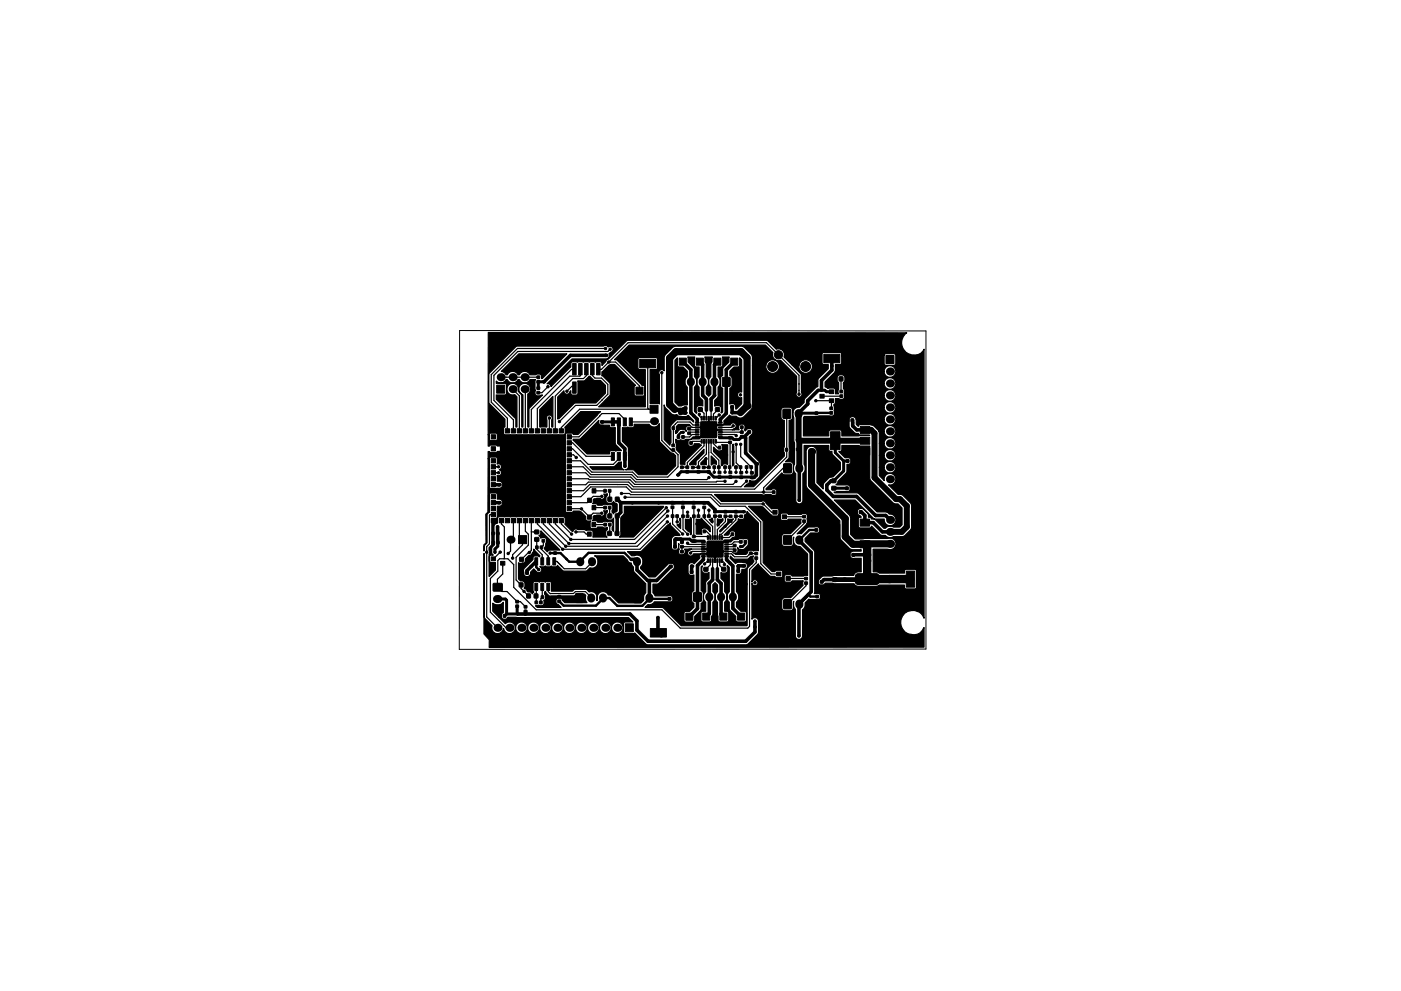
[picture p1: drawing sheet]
<svg xmlns="http://www.w3.org/2000/svg" width="297mm" height="210mm" viewBox="0 0 297 210" stroke-linecap="round" stroke-linejoin="round" font-family="sans-serif">
<path d="M97.4 70.1l98.9 .1v67.5l-98.9 .1z" fill="none" stroke="#000" stroke-width=".21"/>
<g fill="#000" stroke="#000" stroke-width=".21">
<path d="M113.9 79.8h.5v.5h-.5zM121.4 77.1h.8v2.4h-.8zM122.7 77.1h.7v2.4h-.7zM124 77.1h.7v2.4h-.7zM125.2 77.1h.8v2.4h-.8zM126.5 77.1h.7v2.4h-.7zM135.6 76.2h3.4v1.8h-3.4zM144 76h1.5v1.5h-1.5zM147.6 76h1.5v1.5h-1.5zM151.4 76h1.5v1.5h-1.5zM154.9 76h1.5v1.5h-1.5zM174.7 75.2h3.4v1.8h-3.4z"/>
<path d="M176.4 80h.7v.8h-.7zM177.9 80h.8v.8h-.8zM187.8 75.4h1.7v1.7h-1.7zM104.2 99.9h.9v.9h-.9zM104.2 98.6h.9v.9h-.9zM104.2 97.3h.9v.9h-.9zM104.2 96h.9v.9h-.9zM104.2 94.8h.9v.9h-.9zM104.2 93.5h.9v.9h-.9zM104.2 92.2h.9v.9h-.9zM104.2 91h.9v.9h-.9zM105.9 91h.9v.9h-.9z"/>
<path d="M105.3 81.7h1.7v1.7h-1.7zM107.1 91h.9v.9h-.9zM108.4 91h.9v.9h-.9zM109.7 91h.9v.9h-.9zM110.1 98.4h2.1v2.1h-2.1zM110.9 91h.9v.9h-.9zM112.2 91h.9v.9h-.9zM113.1 98.4h2.1v2.1h-2.1zM113.5 91h.9v.9h-.9zM113.9 83.1h.5v.5h-.5zM113.9 82.1h.5v.5h-.5zM113.9 80.8l.5-.1v.5l-.5 .1z"/>
<path d="M114.7 91h.9v.9h-.9zM116 91h.9v.9h-.9zM116.1 98.4h2.1v2.1h-2.1zM117.3 91h.9v.9h-.9zM118.6 91h.9v.9h-.9zM120.3 91h.9v.9h-.9zM120.3 92.2h.9v.9h-.9zM120.3 93.5h.9v.9h-.9zM120.3 94.8h.9v.9h-.9zM120.3 96h.9v.9h-.9zM120.3 97.3h.9v.9h-.9zM120.3 98.6h.9v.9h-.9z"/>
<path d="M120.3 99.9h.9v.9h-.9zM121.4 81h.8v2.4h-.8zM122.7 81h.7v2.4h-.7zM124 81h.7v2.4h-.7zM125.2 81h.8v2.4h-.8zM126.5 81h.7v2.4h-.7zM127.4 90.2h.5v.5l-.5 .1zM127.4 89.3h.5v.5h-.5zM129.6 88.7h.7v1.7h-.7zM129.6 96h.7v1.7h-.7zM130.9 88.7h.6v1.7h-.6zM130.9 96h.6v1.7h-.6z"/>
<path d="M132.2 88.7h.6v1.7h-.6zM132.2 96h.6v1.7h-.6zM133.4 88.7h.7v1.7h-.7zM133.4 96h.7v1.7h-.7zM134.8 82.1h1.5v1.5h-1.5zM137.8 86h1.7v1.7h-1.7zM142.5 90.6h.5v.5h-.5zM142.5 95.2h.5v.5h-.5zM142.5 94.2h.5v.5l-.5 .1zM143.5 90.6h.5v.5h-.5zM143.6 92.4h.5v.6h-.5zM143.9 88.3h.6v.5l-.5 .1z"/>
<path d="M143.9 87.4h.6v.5h-.5zM144.3 97.9h.5l.1 .5h-.6zM144.3 98.9h.5l.1 .5h-.6zM144.6 92.4h.5v.6h-.5zM145.1 85.4h.5v.5h-.5zM145.1 86.3h.5v.5l-.5 .1zM145.3 93.7h.5v.6l-.5-.1zM145.4 99.8h.6v.5l-.6 .1zM145.4 98.9h.6v.5h-.6zM145.8 90.7h.6v.5h-.6zM145.8 91.7h.6v.5h-.6zM146.3 93.7h.5v.6l-.5-.1z"/>
<path d="M146.6 97.9h.6v.5l-.6 .1zM146.6 98.9h.6v.5h-.6zM147.4 92.6h.8v.2h-.7zM147.4 92.1h.8v.2h-.7zM147.4 91.6h.8v.2h-.7zM147.4 91.1h.8v.2h-.7zM147.4 90.6h.8v.2h-.7zM147.4 90.1h.8v.2h-.7zM147.4 89.6h.8v.2h-.7zM147.8 99.9l.6-.1v.5l-.6 .1zM147.8 98.9h.6v.5h-.6zM148.1 84.9h.8v.8h-.8z"/>
<path d="M148.1 86.5h.8v.8h-.8zM148.7 88.4h.2v.7h-.3zM148.7 93.3h.2l-.1 .7h-.2zM149.2 88.4h.2v.7h-.3zM149.2 93.3h.2l-.1 .7h-.2zM148.9 97.9h.6v.5l-.6 .1zM148.9 98.9h.6v.5h-.6zM149.7 88.4h.2v.7h-.3zM149.7 93.3h.2l-.1 .7h-.2zM150.2 88.4h.2v.7h-.3zM150.2 93.3h.2l-.1 .7h-.2zM150 99.9h.5l.1 .5h-.6z"/>
<path d="M150 98.9h.5l.1 .5h-.6zM150.7 88.4h.2v.7h-.3zM150.7 93.3h.2l-.1 .7h-.2zM151.2 88.4h.2v.7h-.3zM151.2 93.3h.2l-.1 .7h-.2zM151.2 98.8l.5 .1v.5h-.5zM148.7 89.6h3.2v3.2h-3.2zM151.7 88.4h.2v.7h-.3zM151.7 93.3h.2l-.1 .7h-.2zM151.7 86.5h.8l.1 .8h-.9zM151.7 84.9h.8l.1 .8h-.9zM152.2 98.8l.5 .1-.1 .5h-.5z"/>
<path d="M152.3 94.7h.5v.6l-.5-.1zM152.3 100h.5v.5h-.5zM152.3 89.6h.8v.2h-.7zM152.3 90.1h.8v.2h-.7zM152.3 90.6h.8v.2h-.7zM152.3 91.1h.8v.2h-.7zM152.3 91.6h.8v.2h-.7zM152.3 92.1h.8v.2h-.7zM152.3 92.6h.8v.2h-.7zM153.3 94.7h.5v.6l-.5-.1zM153.5 98.8l.5 .1v.5h-.5zM153.2 80.1h1.6l-.1 1.8h-1.5z"/>
<path d="M154.4 98.8l.6 .1-.1 .5h-.5zM154.5 93.6h.6v.5h-.6zM154.5 92.6h.6v.5h-.6zM154.6 100h.5v.5h-.5zM154.9 85.1h.6v.5h-.5zM154.9 86.1h.6v.5h-.5zM155.8 98.8l.5 .1v.5h-.5zM156.8 98.8l.5 .1-.1 .5h-.5zM156.9 100h.5v.5l-.5 .1zM157 89.4h.5v.5h-.5zM157 90.4h.5v.5h-.5zM157 92.4h.5l.1 .5h-.6z"/>
<path d="M157 91.4h.5l.1 .5-.6 .1zM158 98.8h.6l-.1 .6h-.5zM158.6 91.4h.5v.5h-.5zM158.6 90.4h.5v.5h-.5zM159 98.8h.5v.6h-.5zM165.5 95.1l.6 .1-.1 .5h-.5zM166.5 95.1l.5 .1v.5h-.5zM166 86.9h1.6v1.8h-1.6zM166.2 98.4l1.6 .1-.1 1.8h-1.5zM168 95.1h.5l-.1 .5h-.5zM168.9 95.1h.5v.5h-.5zM172.8 88.4h.6v.5h-.6z"/>
<path d="M172.8 87.4h.6v.5h-.6zM173.8 83.7h.9v.8h-.9zM176 86.4h.5v.5h-.5zM176 87.3h.5v.5l-.5 .1zM175.8 82.7h.9v.8h-.9zM175.8 84.6h.9v.8h-.9zM176.1 91.6h2v3.8h-2zM178.1 83.8h.5l.1 .5h-.6zM178.1 82.8h.5l.1 .5h-.6zM179.5 88.9h.5v.5h-.5zM179.5 97.5h.5v.6h-.5zM180.4 88.9h.6l-.1 .5h-.5z"/>
<path d="M180.5 97.5h.5l-.1 .6h-.5zM182.4 95.1h2v1.5h-2zM182.4 90.5h2v1.5h-2zM182.4 92.8h2v1.5h-2zM104.1 118.2h.9v.8h-.9zM104.2 110h.9v.9h-.9zM104.2 108.7h.9v.9h-.9zM104.2 107.5h.9v.9h-.9zM104.2 106.2h.9v.9h-.9zM104.2 104.9h.9v.9h-.9zM104.2 103.7h.9v.9h-.9zM104.2 102.4h.9v.9h-.9z"/>
<path d="M104.2 101.1h.9v.9h-.9zM104.3 112.9h.5v.6l-.5-.1zM104.3 114.9h.5v.5h-.5zM105.3 112.9h.5v.6l-.5-.1zM105.3 114.9h.5v.5h-.5zM105.9 110h.9v.9h-.9zM106.1 119.1h.9v.8h-.9zM107.1 110h.9v.9h-.9zM108.4 110h.9v.9h-.9zM109.7 110h.9v.9h-.9zM109.9 113.6h1.7v1.7h-1.7zM110.1 101.4h2.1v2.1h-2.1z"/>
<path d="M110.1 104.4h2.1v2.1h-2.1zM110.2 118.3h.8l-.1 .8h-.7zM110.9 110h.9v.9h-.9zM112.2 110h.9v.9h-.9zM111.8 118.3h.7v.8h-.7zM113.1 101.4h2.1v2.1h-2.1zM113.1 104.4h2.1v2.1h-2.1zM113.5 110h.9v.9h-.9zM113.6 115.8l.5 .1v.5h-.5zM113.4 118.3h.6v1.6h-.6zM113.4 114.1h.8v.7h-.8zM113.4 112.5h.8v.7l-.8 .1z"/>
<path d="M114.7 110h.9v.9h-.9zM114.5 115.8l.6 .1-.1 .5h-.5zM114.7 118.3h.6v1.6h-.6zM114.9 114.4l.6 .1-.1 .5h-.5zM116 110h.9v.9h-.9zM116.1 101.4h2.1v2.1h-2.1zM116.1 104.4h2.1v2.1h-2.1zM115.9 114.4l.5 .1v.5h-.5zM115.9 118.3h.6v1.6h-.6zM117.3 110h.9v.9h-.9zM117.2 118.3h.6v1.6h-.6zM117.4 116.1h.5l.1 .5h-.6z"/>
<path d="M117.4 117.1h.5l.1 .5h-.6zM118.6 110h.9v.9h-.9zM120.3 101.1h.9v.9h-.9zM120.3 102.4h.9v.9h-.9zM120.3 103.7h.9v.9h-.9zM120.3 104.9h.9v.9h-.9zM120.3 106.2h.9v.9h-.9zM120.3 107.5h.9v.9h-.9zM120.3 108.7h.9v.9h-.9zM120.3 110h.9v.9h-.9zM124.6 112.9h.8v.9h-.8zM124.6 109.3h.8v.9h-.8z"/>
<path d="M124.6 105.7h.8v.9h-.8zM125.5 110.9h.8v.9h-.8zM125.5 107.3h.8v.9h-.8zM125.5 103.7h.8v.9h-.8zM126.5 112.9h.8v.9h-.8zM126.5 109.3h.8v.9h-.8zM126.5 105.7h.8v.9h-.8zM128 107.4h.5v.6h-.5zM128 103.9h.5v.5h-.5zM128.1 111h.5v.6h-.6zM127.2 118.3h1.6v1.8h-1.6zM129 107.4h.5v.6h-.5z"/>
<path d="M129 103.9h.5v.5h-.5zM129 111h.5v.6h-.5zM128.9 112.8h.7v.8h-.7zM128.9 109.1h.8l-.1 .8h-.7zM128.9 105.5h.8l-.1 .8h-.7zM130.4 112.8h.8v.8h-.8zM130.5 109.1h.7v.8h-.7zM130.5 105.5h.8l-.1 .8h-.7zM136.8 118.2l1.6 .1-.1 1.8h-1.5zM141.9 118.9h.6v.5l-.5 .1zM141.9 119.9h.6v.5h-.5zM142.3 109.2h.6l-.1 .6h-.5z"/>
<path d="M142.3 106.4h.5l.1 .5h-.6zM142.3 107.4h.5l.1 .5h-.6zM142.8 115.8h.6v.5h-.6zM142.8 116.7h.6v.5h-.6zM143.3 109.2h.5v.6h-.5zM144.3 117.8h.5l.1 .5h-.6zM144.3 116.8h.5l.1 .5h-.6zM144.3 114.8h.5l.1 .5h-.6zM144.3 115.7h.5l.1 .5-.6 .1zM144.6 109.3h.5l-.1 .5h-.5zM144.5 106.4h.6v.5h-.6zM144.5 107.4h.6v.5h-.6z"/>
<path d="M145.5 109.3h.5v.5h-.5zM146.8 106.4h.5l.1 .5h-.6zM146.8 107.4h.5l.1 .5h-.6zM146.9 109.3h.5v.5h-.5zM146.8 113.6h.6v.5h-.6zM146.8 114.5h.6v.5l-.6 .1zM147.8 109.3h.6l-.1 .5h-.5zM148.1 112.5h.5v.5h-.5zM148.8 117.9h.7v.2h-.7zM148.8 117.4h.7v.2h-.7zM148.8 116.9h.7v.2h-.7zM148.8 116.4h.7v.2h-.7z"/>
<path d="M148.8 115.9h.7v.2h-.7zM148.8 115.4h.7v.2h-.7zM148.8 114.9h.7v.2h-.7zM149.1 109.2h.5v.6h-.5zM149 106.4h.6v.5l-.6 .1zM149 107.4h.6v.5h-.6zM149.1 112.5h.5v.5h-.5zM150 118.6h.2v.7h-.2zM150 113.7h.2v.7h-.2zM150 109.2h.6l-.1 .6h-.5zM150.5 118.6h.2v.7h-.2zM150.5 113.7h.2v.7h-.2z"/>
<path d="M151 118.6h.2v.7h-.2zM151 113.7h.2v.7h-.2zM151.5 118.6h.2v.7h-.2zM151.5 113.7h.2v.7h-.2zM151.3 108.3h.6v.5h-.6zM151.3 109.3h.6v.5h-.6zM152 118.6h.2v.7h-.2zM152 113.7h.2v.7h-.2zM152.5 118.6h.2v.7h-.2zM152.5 113.7h.2v.7h-.2zM152.3 101h.5v.5h-.5zM152.4 110.3l.5-.1v.5l-.5 .1z"/>
<path d="M152.4 109.3h.5v.5h-.5zM150 114.9h3.2v3.2h-3.2zM153 118.6h.2v.7h-.2zM153 113.7h.2v.7h-.2zM153.5 108.3h.6v.5h-.6zM153.5 109.3h.6v.5h-.6zM153.7 114.9h.7v.2h-.7zM153.7 115.4h.7v.2h-.7zM153.7 115.9h.7v.2h-.7zM153.7 116.4h.7v.2h-.7zM153.7 116.9h.7v.2h-.7zM153.7 117.4h.7v.2h-.7z"/>
<path d="M153.7 117.9h.7v.2h-.7zM154.6 101l.5-.1v.5l-.5 .1zM154.6 110.3h.6v.5h-.6zM154.6 109.3h.6v.5h-.6zM155 113.1h.6l-.1 .5h-.5zM155.5 116.5h.5v.5h-.5zM155.5 115.5h.5v.5h-.5zM155.7 108.3h.6v.5h-.6zM155.7 109.3h.6v.5h-.6zM156 113.1h.5v.5h-.5zM156.8 114.7h.5v.5h-.5zM156.9 101h.5v.5h-.5z"/>
<path d="M156.9 110.3h.5v.5h-.5zM156.9 109.3h.5v.5h-.5zM157.5 118.8h.5v.5h-.5zM157.5 119.8h.5v.5h-.5zM157.8 114.7h.5v.5h-.5zM158.9 116.2h.6v.5h-.6zM158.9 117.1h.6v.5h-.6zM159.1 101h.6v.5l-.6 .1zM159.1 100.1h.6v.5h-.6zM160.1 118.2h.5v.5h-.5zM160.1 117.2h.5v.5h-.5zM163.9 110.2h.9v.8h-.9z"/>
<path d="M163.9 108.3h.9v.8h-.9zM163.8 104.1l.5 .1v.5h-.5zM164.8 104.1l.5 .1v.5h-.6zM165.9 109.2h.9v.8h-.9zM166.2 113.6l1.6 .1-.1 1.8h-1.5zM170.2 110.3h.6v.5h-.6zM170.2 109.4l.6-.1v.5l-.6 .1zM172.8 113.2h.5l.1 .5h-.6zM172.8 112.2h.5l.1 .5h-.6zM176.4 101.6h.8v.8h-.8zM176.4 103.2h.8v.7l-.8 .1zM176.1 111.3h2v3.8h-2z"/>
<path d="M179.3 103.3h.5v.6h-.5zM179.7 117.5h.5v.5h-.5zM180.3 103.3h.5v.6h-.5zM180.6 117.5h.6l-.1 .5h-.5zM181.2 108.4h.5v.5h-.5zM182.2 108.4h.5v.5h-.5zM182.4 114.7h2v1.5h-2zM182.4 110.1h2v1.5h-2zM182.4 112.4h2v1.5h-2zM187.9 106.9h1.7v1.7h-1.7zM104.1 120.1h.9v.8h-.9zM105.8 130.4h.5l-.1 .6-.5-.1z"/>
<path d="M104.6 123.8h1.8l.1 1.6h-1.9zM106.7 130.4h.5v.6l-.5-.1zM109.4 127.4h.5v.5h-.5zM109.4 128.4h.5v.5h-.5zM110.1 123.7h.8l-.1 .8h-.7zM110.5 121.3h.5v.6l-.5-.1zM111.1 128.5h.6v.5h-.5zM111.1 129.5h.6v.5h-.5zM111.5 121.3h.5v.6l-.5-.1zM111.7 123.7h.7v.8h-.7zM111.7 126h.8l-.1 .9-.7-.1zM113.5 127.5h.5l-.1 .6h-.5z"/>
<path d="M113.3 126h.7v.9l-.7-.1zM113.4 123.7h.6v1.6h-.6zM114.4 127.5h.5v.6h-.5zM114.8 126.4h.5v.6h-.5zM114.7 123.7h.6v1.6h-.6zM115.7 126.4h.5v.6h-.5zM115.9 123.7h.6v1.6h-.6zM117.2 123.7h.6v1.6h-.6zM118.3 126.3h.5l.1 .5-.6 .1zM118.3 127.3h.5l.1 .5h-.6zM122.1 126h1.5v1.8h-1.5zM132.6 132.3h1.7v1.7h-1.7z"/>
<path d="M134.4 126h1.6l-.1 1.9-1.5-.1zM137.9 133.4h3.4v1.8h-3.4zM141.7 127.8h.5v.5h-.5zM141.7 126.8h.5v.5h-.5zM146.4 122.1h.5v.5h-.5zM146.4 121.1h.5v.5l-.5 .1zM145.4 130.1h1.5v1.5h-1.5zM147.1 125.8h1.6l-.1 1.8-1.5-.1zM149.3 120.4h.8v.7l-.8 .1zM149.3 122h.8v.7l-.8 .1zM149 130.1h1.5v1.5h-1.5zM153 122h.8l.1 .7h-.8z"/>
<path d="M153 120.4h.8l.1 .7-.8 .1zM152.6 130.1h1.5v1.5h-1.5zM156.2 121.9h.6v.5h-.5zM156.2 120.9h.6v.5h-.5zM156.4 130.1h1.5v1.5h-1.5zM164.7 123.3h.9v.8h-.9zM164.7 121.4h.9v.8h-.9zM166.7 122.3h.9v.8h-.9zM166.2 127.3h1.6l-.1 1.8h-1.5zM170.6 123.5h.6v.5h-.6zM170.6 122.5h.6v.5h-.6zM173 127.3h.5l.1 .5h-.6z"/>
<path d="M173 126.3h.5l.1 .5h-.6zM173.9 124.2h.6v.5h-.6zM173.9 123.2h.6v.5h-.6zM173.5 132.5h3.4v1.8h-3.4zM176.6 124.2h.8v.7h-.8zM176.6 122.6h.8v.7l-.8 .1zM181.8 127.9l.4-.2h3.3a.58 .58 0 0 1 .6 .6v1.1a.57 .57 0 0 1-.6 .6h-3.3a.57 .57 0 0 1-.6-.6v-1.2zM181.5 121.9l.4-.2h3.9a.58 .58 0 0 1 .6 .6v1.1a.58 .58 0 0 1-.6 .6h-3.9a.58 .58 0 0 1-.5-.6v-1.2zM192.1 121.2h1.8v3.4h-1.8z"/>
<circle cx="112.3" cy="76.5" r=".25"/>
<circle cx="128.4" cy="73.9" r=".25"/>
<circle cx="128.4" cy="75.4" r=".25"/>
<circle cx="129.1" cy="76.8" r=".25"/>
<circle cx="129.4" cy="74.1" r=".25"/>
<circle cx="140.3" cy="79.1" r=".25"/>
<circle cx="163.8" cy="77.8" r="1.05"/>
<circle cx="165.1" cy="75.3" r=".87"/>
<circle cx="169.6" cy="75.3" r=".87"/>
<circle cx="170.8" cy="77.8" r="1.05"/>
<circle cx="176.4" cy="77.6" r=".25"/>
<circle cx="105.7" cy="99" r=".25"/>
<circle cx="108.5" cy="86.8" r=".25"/>
<circle cx="110.5" cy="98.8" r=".25"/>
<circle cx="111.1" cy="99.4" r=".25"/>
<circle cx="111.8" cy="98.8" r=".25"/>
<circle cx="113.5" cy="98.8" r=".25"/>
<circle cx="114.2" cy="99.4" r=".25"/>
<circle cx="114.8" cy="98.8" r=".25"/>
<circle cx="115.3" cy="81" r=".25"/>
<circle cx="115.7" cy="86.9" r=".25"/>
<circle cx="116.2" cy="82" r=".25"/>
<circle cx="116.5" cy="88.7" r=".25"/>
<circle cx="116.5" cy="98.8" r=".25"/>
<circle cx="117.1" cy="99.4" r=".25"/>
<circle cx="117.8" cy="98.8" r=".25"/>
<circle cx="118.6" cy="89.4" r=".25"/>
<circle cx="120.2" cy="83" r=".25"/>
<circle cx="122.2" cy="97.1" r=".25"/>
<circle cx="123.7" cy="88.7" r=".25"/>
<circle cx="124.7" cy="84.4" r=".25"/>
<circle cx="126.9" cy="94.9" r=".25"/>
<circle cx="127.1" cy="91.9" r=".25"/>
<circle cx="129.4" cy="99.4" r=".25"/>
<circle cx="132.5" cy="98.9" r=".25"/>
<circle cx="133.5" cy="82.4" r=".25"/>
<circle cx="135.4" cy="93" r=".25"/>
<circle cx="139.6" cy="98.1" r=".25"/>
<circle cx="142" cy="88.9" r=".25"/>
<circle cx="143.4" cy="91.6" r=".25"/>
<circle cx="143.6" cy="83.2" r=".25"/>
<circle cx="144.8" cy="83.9" r=".25"/>
<circle cx="144.8" cy="91.7" r=".25"/>
<circle cx="144.8" cy="82.5" r=".25"/>
<circle cx="145.3" cy="95.1" r=".25"/>
<circle cx="145.3" cy="87.6" r=".25"/>
<circle cx="145.9" cy="88.7" r=".25"/>
<circle cx="146.1" cy="96.3" r=".25"/>
<circle cx="146.8" cy="94.9" r=".25"/>
<circle cx="147.7" cy="83.9" r=".25"/>
<circle cx="148" cy="97.1" r=".25"/>
<circle cx="148.3" cy="87.9" r=".25"/>
<circle cx="149.3" cy="91.2" r=".25"/>
<circle cx="149.3" cy="92.2" r=".25"/>
<circle cx="149.3" cy="90.2" r=".25"/>
<circle cx="149.7" cy="97.4" r=".25"/>
<circle cx="150.3" cy="83.2" r=".25"/>
<circle cx="150.3" cy="91.2" r=".25"/>
<circle cx="150.3" cy="92.2" r=".25"/>
<circle cx="150.3" cy="90.2" r=".25"/>
<circle cx="151.2" cy="97.5" r=".25"/>
<circle cx="151.3" cy="91.2" r=".25"/>
<circle cx="151.3" cy="92.2" r=".25"/>
<circle cx="151.3" cy="90.2" r=".25"/>
<circle cx="152.5" cy="88" r=".25"/>
<circle cx="152.7" cy="84" r=".25"/>
<circle cx="152.9" cy="95.9" r=".25"/>
<circle cx="153.1" cy="97.1" r=".25"/>
<circle cx="154" cy="96.5" r=".25"/>
<circle cx="155.2" cy="87.6" r=".25"/>
<circle cx="155.3" cy="89.1" r=".25"/>
<circle cx="155.4" cy="95.9" r=".25"/>
<circle cx="155.5" cy="90.3" r=".25"/>
<circle cx="155.6" cy="84.2" r=".25"/>
<circle cx="155.8" cy="82.7" r=".25"/>
<circle cx="156.1" cy="92.4" r=".25"/>
<circle cx="156.1" cy="94.3" r=".25"/>
<circle cx="157" cy="83.8" r=".25"/>
<circle cx="157" cy="94.3" r=".25"/>
<circle cx="158.4" cy="86.1" r=".25"/>
<circle cx="160.4" cy="98.4" r=".25"/>
<circle cx="168" cy="94" r=".25"/>
<circle cx="169.4" cy="83.6" r=".25"/>
<circle cx="169.5" cy="96.4" r=".25"/>
<circle cx="172.1" cy="95.8" r=".25"/>
<circle cx="173" cy="85" r=".25"/>
<circle cx="103.2" cy="117.2" r=".25"/>
<circle cx="104.9" cy="117.2" r=".25"/>
<circle cx="105.5" cy="111.8" r=".25"/>
<circle cx="105.7" cy="100.3" r=".25"/>
<circle cx="105.8" cy="106.7" r=".25"/>
<circle cx="105.8" cy="102.8" r=".25"/>
<circle cx="106.1" cy="117.1" r=".25"/>
<circle cx="107.7" cy="117.4" r=".25"/>
<circle cx="108.7" cy="118.4" r=".25"/>
<circle cx="110.4" cy="103.1" r=".25"/>
<circle cx="110.5" cy="104.8" r=".25"/>
<circle cx="110.5" cy="106.1" r=".25"/>
<circle cx="110.5" cy="101.8" r=".25"/>
<circle cx="110.5" cy="100" r=".25"/>
<circle cx="110.8" cy="119.7" r=".25"/>
<circle cx="111.1" cy="105.5" r=".25"/>
<circle cx="111.1" cy="102.4" r=".25"/>
<circle cx="111.7" cy="100" r=".25"/>
<circle cx="111.8" cy="106.1" r=".25"/>
<circle cx="111.8" cy="104.8" r=".25"/>
<circle cx="111.8" cy="103.1" r=".25"/>
<circle cx="111.8" cy="101.8" r=".25"/>
<circle cx="112.2" cy="117.2" r=".25"/>
<circle cx="113.5" cy="104.8" r=".25"/>
<circle cx="113.5" cy="106.2" r=".25"/>
<circle cx="113.5" cy="103.1" r=".25"/>
<circle cx="113.5" cy="100.1" r=".25"/>
<circle cx="113.5" cy="101.8" r=".25"/>
<circle cx="114.1" cy="105.4" r=".25"/>
<circle cx="114.1" cy="102.4" r=".25"/>
<circle cx="114.8" cy="103.1" r=".25"/>
<circle cx="114.8" cy="100.1" r=".25"/>
<circle cx="114.8" cy="101.7" r=".25"/>
<circle cx="114.8" cy="106.1" r=".25"/>
<circle cx="114.8" cy="104.8" r=".25"/>
<circle cx="115.1" cy="113.5" r=".25"/>
<circle cx="116.5" cy="100.1" r=".25"/>
<circle cx="116.5" cy="103.1" r=".25"/>
<circle cx="116.5" cy="104.8" r=".25"/>
<circle cx="116.5" cy="106.1" r=".25"/>
<circle cx="116.5" cy="101.8" r=".25"/>
<circle cx="116.6" cy="117.3" r=".25"/>
<circle cx="117.1" cy="105.4" r=".25"/>
<circle cx="117.2" cy="102.5" r=".25"/>
<circle cx="117.8" cy="104.8" r=".25"/>
<circle cx="117.8" cy="103.1" r=".25"/>
<circle cx="117.8" cy="101.8" r=".25"/>
<circle cx="117.8" cy="106.1" r=".25"/>
<circle cx="117.8" cy="100.1" r=".25"/>
<circle cx="119.3" cy="116.5" r=".25"/>
<circle cx="119.9" cy="115.9" r=".25"/>
<circle cx="120.6" cy="115.3" r=".25"/>
<circle cx="121" cy="114.5" r=".25"/>
<circle cx="121.2" cy="113.3" r=".25"/>
<circle cx="122" cy="111.1" r=".25"/>
<circle cx="122.1" cy="112.9" r=".25"/>
<circle cx="123.3" cy="108" r=".25"/>
<circle cx="127.6" cy="108.9" r=".25"/>
<circle cx="127.6" cy="105.3" r=".25"/>
<circle cx="128" cy="106.4" r=".25"/>
<circle cx="128.2" cy="110.1" r=".25"/>
<circle cx="131.8" cy="104.7" r=".25"/>
<circle cx="132.5" cy="105.5" r=".25"/>
<circle cx="134.1" cy="106.7" r=".25"/>
<circle cx="135.4" cy="109.9" r=".25"/>
<circle cx="139.6" cy="106.7" r=".25"/>
<circle cx="141.3" cy="107.7" r=".25"/>
<circle cx="141.5" cy="110.7" r=".25"/>
<circle cx="141.5" cy="109.5" r=".25"/>
<circle cx="141.6" cy="108.4" r=".25"/>
<circle cx="143.2" cy="114.4" r=".25"/>
<circle cx="143.6" cy="110.7" r=".25"/>
<circle cx="143.7" cy="100.8" r=".25"/>
<circle cx="144" cy="111.6" r=".25"/>
<circle cx="144.7" cy="113.3" r=".25"/>
<circle cx="145.8" cy="115.3" r=".25"/>
<circle cx="145.8" cy="108.7" r=".25"/>
<circle cx="145.8" cy="113.3" r=".25"/>
<circle cx="146" cy="111.6" r=".25"/>
<circle cx="146.4" cy="117.3" r=".25"/>
<circle cx="147.8" cy="111.1" r=".25"/>
<circle cx="148.1" cy="108.2" r=".25"/>
<circle cx="148.7" cy="111.9" r=".25"/>
<circle cx="148.8" cy="110.6" r=".25"/>
<circle cx="149.4" cy="119.6" r=".25"/>
<circle cx="150.3" cy="108.2" r=".25"/>
<circle cx="150.3" cy="101.3" r=".25"/>
<circle cx="150.6" cy="116.5" r=".25"/>
<circle cx="150.6" cy="117.5" r=".25"/>
<circle cx="150.6" cy="115.5" r=".25"/>
<circle cx="151" cy="110.6" r=".25"/>
<circle cx="151.4" cy="100.2" r=".25"/>
<circle cx="151.6" cy="116.5" r=".25"/>
<circle cx="151.6" cy="117.5" r=".25"/>
<circle cx="151.6" cy="115.5" r=".25"/>
<circle cx="152.3" cy="111.3" r=".25"/>
<circle cx="152.6" cy="116.5" r=".25"/>
<circle cx="152.6" cy="117.5" r=".25"/>
<circle cx="152.6" cy="115.5" r=".25"/>
<circle cx="153.6" cy="119.8" r=".25"/>
<circle cx="153.7" cy="102.1" r=".25"/>
<circle cx="153.7" cy="100.2" r=".25"/>
<circle cx="153.8" cy="111.7" r=".25"/>
<circle cx="156" cy="100.2" r=".25"/>
<circle cx="156" cy="102.1" r=".25"/>
<circle cx="156.8" cy="112.6" r=".25"/>
<circle cx="157" cy="116" r=".25"/>
<circle cx="157.3" cy="111.5" r=".25"/>
<circle cx="157.7" cy="108.6" r=".25"/>
<circle cx="157.9" cy="112.4" r=".25"/>
<circle cx="158.3" cy="102.1" r=".25"/>
<circle cx="158.3" cy="100.2" r=".25"/>
<circle cx="159.3" cy="119.4" r=".25"/>
<circle cx="161.8" cy="106.9" r=".25"/>
<circle cx="161.9" cy="104.4" r=".25"/>
<circle cx="169.5" cy="106.1" r=".25"/>
<circle cx="181.5" cy="112.5" r=".25"/>
<circle cx="183.9" cy="118.9" r=".25"/>
<circle cx="111.1" cy="125.5" r=".25"/>
<circle cx="114.2" cy="120.9" r=".25"/>
<circle cx="116.2" cy="128.1" r=".25"/>
<circle cx="116.5" cy="121.9" r=".25"/>
<circle cx="131.3" cy="125.7" r=".25"/>
<circle cx="131.4" cy="120.2" r=".25"/>
<circle cx="139.5" cy="131" r=".25"/>
<circle cx="144.9" cy="124" r=".25"/>
<circle cx="145.8" cy="124.6" r=".25"/>
<circle cx="145.9" cy="123.3" r=".25"/>
<circle cx="146.6" cy="120.1" r=".25"/>
<circle cx="149.1" cy="123.8" r=".25"/>
<circle cx="151.6" cy="124.4" r=".25"/>
<circle cx="154.2" cy="123.7" r=".25"/>
<circle cx="156.5" cy="120.1" r=".25"/>
<circle cx="157" cy="123.3" r=".25"/>
<circle cx="157.2" cy="124.6" r=".25"/>
<circle cx="158.2" cy="123.9" r=".25"/>
<circle cx="160.1" cy="131.8" r=".25"/>
<circle cx="160.1" cy="123.6" r=".25"/>
<circle cx="169.4" cy="134.9" r=".25"/>
<circle cx="179.1" cy="123" r=".25"/>
<circle cx="179.1" cy="129.1" r=".25"/>
<circle cx="183.8" cy="126.5" r=".25"/>
<circle cx="183.8" cy="131.5" r=".25"/>
<circle cx="187.8" cy="128.8" r=".25"/>
<circle cx="188.6" cy="122.9" r=".25"/>
<circle cx="190.8" cy="135.4" r=".25"/>
</g>
<g fill="#000">
<circle cx="128.4" cy="75.4" r=".38"/>
<circle cx="188.7" cy="78.8" r=".85"/>
<circle cx="106.2" cy="80" r=".85"/>
<circle cx="108.7" cy="82.6" r=".85"/>
<circle cx="108.7" cy="80" r=".85"/>
<circle cx="111.2" cy="82.6" r=".85"/>
<circle cx="111.2" cy="80" r=".85"/>
<circle cx="138.7" cy="89.4" r=".85"/>
<circle cx="145.3" cy="87.6" r=".25"/>
<circle cx="155.2" cy="87.6" r=".25"/>
<circle cx="158.4" cy="86.1" r=".76"/>
<circle cx="160.4" cy="98.4" r=".38"/>
<circle cx="169.5" cy="96.4" r=".38"/>
<circle cx="172.1" cy="95.8" r=".76"/>
<circle cx="188.7" cy="81.4" r=".85"/>
<circle cx="188.7" cy="99.1" r=".85"/>
<circle cx="188.7" cy="96.6" r=".85"/>
<circle cx="188.7" cy="94.1" r=".85"/>
<circle cx="188.7" cy="91.5" r=".85"/>
<circle cx="188.7" cy="89" r=".85"/>
<circle cx="188.7" cy="86.4" r=".85"/>
<circle cx="188.7" cy="83.9" r=".85"/>
<circle cx="105.8" cy="102.8" r=".38"/>
<circle cx="105.8" cy="106.7" r=".38"/>
<circle cx="108.2" cy="114.5" r=".85"/>
<circle cx="143.7" cy="100.8" r=".32"/>
<circle cx="157.7" cy="108.6" r=".32"/>
<circle cx="188.7" cy="101.7" r=".85"/>
<circle cx="188.7" cy="115.4" r=".85"/>
<circle cx="188.7" cy="112.8" r=".85"/>
<circle cx="188.7" cy="110.3" r=".85"/>
<circle cx="105.5" cy="133.2" r=".85"/>
<circle cx="108" cy="133.2" r=".85"/>
<circle cx="110.6" cy="133.2" r=".85"/>
<circle cx="113.1" cy="133.2" r=".85"/>
<circle cx="115.6" cy="133.2" r=".85"/>
<circle cx="118.2" cy="133.2" r=".85"/>
<circle cx="120.7" cy="133.2" r=".85"/>
<circle cx="123.3" cy="133.2" r=".85"/>
<circle cx="125.8" cy="133.2" r=".85"/>
<circle cx="128.3" cy="133.2" r=".85"/>
<circle cx="130.9" cy="133.2" r=".85"/>
<circle cx="146.6" cy="120.1" r=".25"/>
<circle cx="146.6" cy="120.1" r=".38"/>
<circle cx="156.5" cy="120.1" r=".25"/>
</g>
<g fill="none" stroke="#000" stroke-width="1.7">
<path d="M146.5 80.9v.3M149 80.9v.3M151.5 80.9v.3M169.3 87.6v.3M169.5 99.2v.3M123 119.1v.2M125.5 119.1v.2M135.1 119v.3M169.5 114.4v.3M105.4 127.1h.3M125.4 126.8v.2M127.9 126.8v.2"/>
<path d="M137.7 126.8v.3M150.4 126.5v.3M152.9 126.5v.3M155.4 126.5v.3M169.5 128v.3"/>
</g>
<g fill="none" stroke="#000" stroke-width=".25">
<path d="M121.8 78.4h-.6l-8.5 8.5v4.5M123.1 78.4v1.3l-.2 .1h-2.1l-6.9 6.9v4.7M124.3 78.4v1.3l-.6 .6h-2.3l-3.7 3.7v7.4M125.6 78.4v1.3l.5 .5h1.4l1.4 1.4v2l-2.4 2.4h-4.5l-3.4 3.4M126.9 78.4h.6l5.7-5.7h29.3l6.9 6.9v4M128.4 74h.1M128.4 73.9h-18.7l-5.5 5.6v5.8l3.4 3.4v2.7M129.1 76.8h1.4l5.1 5.1v1M129.4 74.1l-.5 .5h-19.1l-5.1 5v5.4l4.2 4.1M137.3 77.1v9.5l.3 .2M140.3 79.1v14.4l2 2h.4l1.1 1M104.6 99h1.1"/>
<path d="M105.3 99h.1M105.7 99h.1M106.2 80h7.9M107.6 90.7h.1M108.7 82.6l1.4 1.4v7.4M108.9 89.1l-.1 2.3M111.2 82.6l.2 .1v8.7M114.1 80h.1M116.2 82h.1M116.2 82l-1.3 1.3h-.8M116.5 88.7h.1M116.5 88.7v2.7"/>
<path d="M120.7 99h2.9l1.7 1.7h8.6l1.1 1.1h14.9l.4-.5M120.7 95.2h.7l3.3 3.3h5.3l1.2-1.2v-.5M120.7 94h.7l2.9 2.8M120.7 96.5h.9l.6 .6M121.8 82h-.6l-1 1M122.2 97.1h.1M124.3 96.8h5.6M124.3 96.8h.1M127.6 84.9h.1M132.5 89.5v-.5l-1.3-1.3h-3.6l-4.8 5h-2.1M138.7 89.4l-.2 .1h-4.8M138.7 86.8h-15.8l-3.9 3.9v.7"/>
<path d="M143.2 90h.1M143.8 96.5h.1M143.8 96.5v2.5l-2.2 2.2h-6.4l-1.1-1h-8.6l-2.4-2.4h-2.4M144.6 99.1h.1M144.8 91.7h.1M145.8 90.3h.6l.3 .4h3.1l.5 .5M146.1 91l.2 .2h1.5M147.8 89.4v.1M147.8 92.2h-1.1l-.5 .5h-1.4M147.8 90.2h-.9l-.6-.7h-2.7l-.8 .9-.1 4.1M147.8 91.7h-1.4l-.3 .3M147.8 89.5v.2"/>
<path d="M148 97.1h.1M148 97.1l-1.1 1.1M148.3 87.9v.3l.5 .5M148.5 86.9l.8 .8v1M148.8 93.6h-1.9l-.4 .4M149.2 99.2h1.1M149.2 99.2h.1M149.3 93.6v1l-3.6 3.5v1h-1.1M149.7 97.4v.3l-.5 .5M149.8 93.6v2.7l-1.7 1.7v1.2h-1.2M149.8 87v1.7M150.3 88.7v2.5"/>
<path d="M150.3 93.6v5.5M150.8 87v1.7M150.8 93.6v2.4l1.6 1.6v2.5l.1 .2M151.3 93.6v.5l.8 .9h.5M151.4 99.1v1.1M151.8 93.6l.2 .3h2.8l-.1 6.2 .1 .1M152 88.5h.1M152.2 86.9l-.9 .9v.9M152.5 88h.1M152.5 88l-.7 .7M152.7 90.2h-1.4l-2.5 2.5h-1M152.7 92.2h3.1l.3 .2"/>
<path d="M152.7 91.7h.1M153.7 99.1v1.1M155.5 90.3l-.4 .4h-2.4M156 99.1v1.1M156.1 94.3v3.9l.9 .9v1l.2 .2M157 94.3v2.6l2.3 2.2v1.1l.1 .1M157.3 89.7l-1.6 1.5h-5.4M157.3 90.6v.1M157.3 90.7v1h-4.6M158.3 99.1v1.1M166.8 87.8v9.2l-6.8 6.8h-26l-1-1h-8l-1.3 1.3h-3M167 99.4h-1l-4.1 4.1v.9"/>
<path d="M169.4 82.8h.1M173 85h.1M173 85h3.3l-.1 1.6M174.3 84.1h4.1M178.3 80.4l.1 2.7M178.4 84v.1M103.2 116.8h.1M103.2 117.2h.1M104.6 109.2h-.7l-.1 .1v6.1l-.6 .6v14.9l2.3 2.3M105.3 100.3h.1M105.7 100.3h.1M105.7 100.3h-1.1"/>
<path d="M106.1 117.1h.1M106.1 117.1l-1.5 1.5M106.3 110.5v.7l.6 .6v6.8M106.6 119.5v2.3l-1.1 1.1v1h.3M107.7 117.4h.1M108.7 118.4h.1M108.8 110.5v3.4l-.6 .6v2.4l-.5 .5M110.1 110.5v3.3l.7 .7v1.1l-2.1 2.1v.7M111.4 110.5v2.2l.6 .6v2.4l-2.6 2.5v4.8l1.1 1.1v.8l1.6 1.5M112.7 112.9h1.1M112.7 110.5v6.3l-2.1 1.9M112.7 116.5h.1"/>
<path d="M113.2 112.9h.1M113.8 114.4v2.1l1.2 1.2v1.4l.2-.2M113.8 116.1h.1M113.9 110.5v.7l5.4 5.3M115.2 114.7v1l-.4 .4v.4l1.4 1.5v1.1M116.5 110.5v.7l4.1 4.1M117.5 119.1h.6l1.5 1.6h4.6l1.3-1.5M117.7 110.5v.7l3.3 3.3M119 110.5v.7l2.2 2.1M119.3 116.5h.1M120.6 115.3h.1M120.7 100.3h3.5l.9 .9h8.6l1.1 1.1h17.1l.1-.2h1.7"/>
<path d="M120.7 101.6h4l.2 .2h8.7l1 1h20.8l.6-.7M120.8 108l2.4-.1 1.8 1.8M121 114.5h.1M121.2 113.3h.1M122.1 112.9h.1M122.1 112.9h1.7l.5 .4h.7M125 109.7h.1M125 106.1v.1M125.6 118.6v.2M125.9 104.1h2.4M125.9 107.7h.1M125.9 107.7h2.4"/>
<path d="M127.6 108.9h.1M127.6 108.9h-1.8l-.8 .8M127.6 105.3h.1M127.6 105.3h-1.8l-1.3 1.4h-3.8M128.3 104.1h.1M128.3 111.3h-2.4M129.3 105.9h.1M129.3 104.1v1.8M129.3 107.7v1.8M129.3 109.5h.1M129.3 111.3l-.1 1.9M131.8 104.7h1.7l.2 .3h17.1l2 1.9h9l1.8 1.8h.7"/>
<path d="M132.5 105.5h18.1l2 1.9h5.4l3.3 3.3v8.9l2.2 2.2h1.6M141.3 107.7l-6.8 6.8h-13.5M141.5 110.7l-5.8 5.8h-16.4M141.5 109.5l-6.4 6.4h-15.2l-4.7-4.7v-.7M141.6 108.4l-6.9 6.9h-14.1M142.6 107.6v.1M142.6 107.7v3.5l2.1 2.1M143.6 110.7h.1M143.6 109.5v1.2M144.6 117v.1M144.8 107.6v.1M144.8 107.7v4.7l1 .9"/>
<path d="M145.8 115.3l.2 .2h3.1M145.8 108.7v.8M145.8 113.3h.1M147.1 107.6v1.9M147.1 109.4v4.4h2.8l.2 .2M148.1 108.4h.1M148.1 108.2v1.3M149.1 116h.1M149.1 117h-2.4l-.3 .3M149.1 116h-4.5v1M149.3 107.7v2.2l1.8 1.8v1.6M149.3 112.7h.5l.8 .8v.5"/>
<path d="M149.4 119.6h.1M150.1 118.9l-.7 .7M150.3 108.4h.1M150.3 108.2v1.3M150.6 118.9v.9l-1 1M151.1 113.4v.5M151.1 118.9v1.8M151.4 100.2h.1M151.6 116.5l.5 .5h3l.4 .3h.6M151.6 116.5h-5.5l-1.5 1.5M151.6 116.5v2.4M152.1 118.9v1.8"/>
<path d="M152.3 111.3h.1M152.6 118.9v1.1l.8 .8M152.7 109.5h-1.1v4.5M152.7 110.5l-.4 .4v.4M153.1 118.9l.5 .6v.3M154 115h-.9l-2.5 2.5h-1.5M154 116.5h1.6l.2 .2M154 118l.1 .2M154.9 109.5h-1.1v1.2l-1.7 1.7v1.6M154.9 109.5v.1M154.9 110.5l-1.1 1.2 .2-.3M155 113.7h.1"/>
<path d="M155.3 113.3l-.7 .7h-1.5M155.8 115.7l-.3 .3h-1.5M157 116h.1M157.1 115h-1.4l-.6 .5h-1.1M157.1 109.5h-1.1v.8l-3 3.1h-.4v.6M157.1 109.5l.1 .1M158.3 102.1l-1.2 1.2h-22.8l-1-1h-8.6l-.5 .5h-3.5M158.8 117.7h.1M159.2 117.3l-.8 .8h-2.7l-.6-.6h-1.1M159.2 117.4h1.1M160.2 118.4v.2M160.3 118.4v1l-1.4 1.4v12.1l-.4 .4h-14.3l-3.9-3.9h-26.6l-4.8-4.8v-4.8l-1.2-1.2h-1.8l-.4 .3v2.3l-1.5 1.5v7.2l3.3 3.3h.7"/>
<path d="M164 104.4h-30.1l-1.1-1.1h-7.6l-2 2.1h-2.5M164 104.4h.1M170.5 110.6v.4l-3.5 3.6M170.5 109.6h-4.2M181.5 112.5h.1M181.5 108.6v3.9M181.5 112.5l.6 .7h1.3M105.5 124.6l.9 .9h1.1l2.1 2.2h.7l1.1 1M113.7 127.8h.1M113.7 124.5h.1M113.7 124.5v3.3M115 124.5v2.2l-.3 .3v.8"/>
<path d="M116.2 124.5v1l.5 .5 4.9-.1 .4-.4h2.1l1.3 1.4M125.8 127v.1M167.1 122.7l3.8 .1M170.9 123.7v.6l-3.9 3.9"/>
</g>
<g fill="none" stroke="#000" stroke-width=".63">
<path d="M115.3 81h-1.2v1.3M127.7 89.5h-.1M127.7 89.5h2.2M157.3 92.7l-.6 .6h-1.1l-.4-.4h-2.7M171.3 85.7h.1M173.1 87.7h-3.7l-.1 .1M173.5 82.8h1.4l.3 .3h1.1M177.1 93.5v2.5l1.8 1.8M178.9 97.8h.8M178.9 97.8v2.1l-2.1 2.1M105.5 115.1v.8l-.6 .6v.7M143.2 114.4h3.1l.4 .4h2.6"/>
<path d="M143.7 100.8l.7-.7h5.8l1.2 1.1 8 .1M147.5 114.8h.1M151.6 108.5l6.1 .1M156 108.5v.1M176.8 103.6h2.8M179.6 103.6h.1M105.5 127.1h1.7l.2 .2v3M107.4 130.3l-.4 .4M109.6 128.6l.1 1.7h-2.3"/>
</g>
<g fill="none" stroke="#000" stroke-width=".76">
<path d="M128.4 75.4h-7.4l-5.7 5.6M144.8 76.7l1.7 1.8v9.1l1.3 1.3v.6M148.4 76.7l.6 .6v6.6l.8 .8v2.3M152.1 76.7l-.6 .7v6.5M155.7 76.7l-1.7 1.7v9.3l-1.3 1.3v.4M176.4 76.1v2.4l-2.2 2.2v2.1M115.3 81h.1M129.9 89.5h1.3v4.4l1.3 1.3v3.7M143 86.9h1.7l.6 .7h-1.1M145.3 86.6v.9M151.5 83.9h.1M151.5 83.9l-.7 .7v2.4"/>
<path d="M155.2 86.3v1.3h1.8M157.3 92.7h.5M157.8 92.7l.3 .2v3.2l2.3 2.3v2.4l-.5 .5h-.5M158.9 91.6l-1.1 1.1M169.5 93.5v12.6M169.5 96.3v.1M173.5 82.8l-2.2 2.2v.7l-2 2.1M180.8 89.2v1.2l.8 .8h1.8M104.6 106.7h1.2M104.6 102.8h1.2M105.5 111.8v3.3M105.5 115.1h.1"/>
<path d="M113.7 119.1l-2 2v.5M123.1 118.7v.1M130.9 105.9l.7 .8M131.6 106.7h18.5l1.5 1.4v.4M131.6 106.7v2l-.7 .8-.1 3.7M133.8 118.7h.8l.5 .5v1.7l2.2 2.3h1.9l3-2.9M144.6 115v-.4l-.3-.2h-1.1l-.1 .1v1.5M149.1 118.3v.4l-1.2 1.3v9.1l-1.7 1.7M154 118.2v.5l1.4 1.4v9l1.7 1.7M169.5 114.4v.3l2.5 2.5v8.3l-2.6 2.8v6.6M176.8 102h-.6l-.9 .9v1.1l1.4 1.3h4.9l4 4.1h2.2l.9 .9M181 117.7h2.9"/>
<path d="M181 117.7h.1M182.5 108.6l.9 .8v1.5h1.7l2 1.9h1.6M183.5 115.4l-.1 .1M109.8 130.3h23.8l1.4 1.4v2l2.4 2.3h20.7l2-1.9v-2.3M111.4 129.7v.6M137.8 123.2l-.1 .1v3.6M139.5 131v3.2l.7 .7M146.6 120.1v1.2M150.4 123.8h.1M150.4 123.8v6.4l-.7 .6M151.1 120.7v2.3l-.7 .8M152.1 120.7v2.3l.8 .8v6.5l.5 .5"/>
<path d="M157.6 120.1h-1l-.1 1M160.1 133h.1M177 123h-2.3l-.4 .4M183.9 122.9l-.2 .1M193 122.9h.1"/>
</g>
<path d="M143.6 86.9l.6 .7M144.8 91.7h-.4l-.6 .6v.4M145.3 86.6h-.4l-.3 .3h-.3M176.2 87.6l-3.1 .1M113.7 119.1v1.2l.5 .6M116.6 117.3h2.2l1.4 1.4M120.1 118.6l.6 .6h2.3l1.8-1.9h7.6l1.4 1.4M158 115v.4l-.5 .6h-.5M173.1 112.4h-1.5l-2.1 2.2M142 127.1h-4.2l-.1-.2-1.5 1.6h-5.3l-1.7-1.6h-1.3l-1.5 1.6h-6.9l-.9-.9M171.1 126.6l-1.6 1.6M171.4 126.1l.4 .5h1.5" fill="none" stroke="#000" stroke-width=".51"/>
<path d="M169.3 87.8v5.6l.2 .1M169.5 93.5v5.9M183.4 93.5h-13.9M183.4 91.2h1.3l.7 .7v9.4l4.6 4.6h.8l1.5 1.4v4.5l-1.1 1h-2.5" fill="none" stroke="#000" stroke-width="1.3"/>
<path d="M183.9 116v2.9M183.9 119v3.9M193 122.9h-9.1" fill="none" stroke="#000" stroke-width="1.8"/>
<path d="M177 123h6.7" fill="none" stroke="#000" stroke-width="1"/>
<path d="M143 86.9l-1-1.1v-9.8l1.3-1.4h13.8l1.3 1.3v10.2l-1.4 1.5M172.1 95.8v7.1l7.1 7.1v3.8l1.6 1.7h2.6l.5 .5M183.5 115.4h5.2" fill="none" stroke="#000" stroke-width="1.5"/>
<g fill="#000" stroke="#000" stroke-width=".25">
<path d="M118.2 84.2l1.4-1.3a.64 .64 0 0 0 .5 .7 .64 .64 0 0 0 .7-.5l.2-.2 .1 .7 .2 .2 1.1-.1 .1-.3v-2.6h1.4l.8-.7a.32 .32 0 0 1 .3-.3 .32 .32 0 0 1 .3 .3l.6 .6h1.4l1.1 1.1v1.6l-2.1 2.1h-4.5l-3.3 3.3-.3 .1zM143.6 75.9l.1 1.7 .2 .2 .9 .1 .9 .9v1.1a1.47 1.47 0 0 0 0 2.2v3.8l-.3-.1-.9 .3h-.6l-.8-.8v-8.9zM145.8 75.8h1.5v1.8l.2 .2 .7 .1v2a1.47 1.47 0 0 0 0 2.2l.1 2.1 .7 .8v1.1h-.3a.93 .93 0 0 0-1 .3 .93 .93 0 0 0 0 1.1v.2l-.5-.4v-5.2a1.47 1.47 0 0 0 0-2.2v-1.7l-1.3-1.4zM149.4 75.8h1.6v1l-.3 .6v2.5a1.47 1.47 0 0 0 0 2.2v1.5l-.4 .5-.6-.5v-1.5a1.47 1.47 0 0 0 0-2.2l.1-2.6-.3-.5zM153.2 75.8h1.4l-.1 1-1.2 1.3-.1 1.6-.3 .1-.2 .5 .1 1.7 .4 .4v5l-.2 .2-.2-.1a.93 .93 0 0 0 0-1.2 .93 .93 0 0 0-1.2-.2l-.1 .1v-1.2l.7-.8v-.5a3.7 3.7 0 0 1 .5-2.4 1.26 1.26 0 0 0-.5-1.4v-2l.8-.1 .2-.2zM156.8 75.9l.4 .5v6.8a.64 .64 0 0 0-.9 .6 .64 .64 0 0 0 .9 .6v1.3l-1.2 1.1a.95 .95 0 0 0-.5-1.2l-.8 .1v-3.3l.3-.2 .2-.4v-1.5l-.2-.5-.3-.1v-.9l.9-.9 1.1-.1zM103.5 70.5l88.8 .1-.2 .1a2.67 2.67 0 0 0-.9 2.7l.8 1.3 1 .5a2.27 2.27 0 0 0 2.9-1v-.1v57.1l-.3-.6-.6-.7-1-.4h-.8a2.51 2.51 0 0 0-2.2 3.2l.9 1.4 .5 .3 1.1 .2a2.06 2.06 0 0 0 2.2-1l.2-.5v4.2l-92.2 .1v-1.7l-1.1-1.2v-17.1l.1 13.5 .1 .4 1.5 1.4a1.24 1.24 0 0 0 .9 1.7 1.24 1.24 0 0 0 1.5-1.1 1.31 1.31 0 0 0 1.4 1.1 1.31 1.31 0 0 0 1.2-1.2 1.27 1.27 0 0 0 1.3 1.2 1.27 1.27 0 0 0 1.3-1.2 1.27 1.27 0 0 0 1.2 1.2 1.27 1.27 0 0 0 1.3-1.2 1.27 1.27 0 0 0 1.3 1.2 1.27 1.27 0 0 0 1.2-1.2 1.27 1.27 0 0 0 1.3 1.2 1.27 1.27 0 0 0 1.3-1.2 1.27 1.27 0 0 0 1.2 1.2 1.27 1.27 0 0 0 1.3-1.2 1.27 1.27 0 0 0 1.3 1.2 1.27 1.27 0 0 0 1.3-1.2 1.27 1.27 0 0 0 1.2 1.2 1.27 1.27 0 0 0 1.3-1.2 1.27 1.27 0 0 0 1.3 1.2 1.27 1.27 0 0 0 1.2-1.2 1.26 1.26 0 0 0 1.8 1.2 1.26 1.26 0 0 0 .4-2.1 1.26 1.26 0 0 0-2.1 .4l-.1 .5a1.27 1.27 0 0 0-1.3-1.2 1.27 1.27 0 0 0-1.2 1.2 1.27 1.27 0 0 0-1.3-1.2 1.27 1.27 0 0 0-1.3 1.2 1.27 1.27 0 0 0-1.2-1.2 1.27 1.27 0 0 0-1.3 1.2 1.27 1.27 0 0 0-1.3-1.2 1.27 1.27 0 0 0-1.3 1.2 1.27 1.27 0 0 0-1.2-1.2 1.27 1.27 0 0 0-1.3 1.2 1.27 1.27 0 0 0-1.3-1.2 1.27 1.27 0 0 0-1.2 1.2 1.27 1.27 0 0 0-1.3-1.2 1.27 1.27 0 0 0-1.3 1.2 1.27 1.27 0 0 0-1.2-1.2 1.27 1.27 0 0 0-1.3 1.2 1.27 1.27 0 0 0-.8-1.1 1.27 1.27 0 0 0-1.4 .2l-2.6-2.6v-1.7a1.58 1.58 0 0 0 2.2-.2v2.2a.75 .75 0 0 0-.2 1.2 .75 .75 0 0 0 1.2-.2h25.6l.9 1-1.9 .1-.1 .2 .1 2 2 .1 .3-.1 2.3 2.3 .5 .2h21l2.4-2.4v-2.9a.76 .76 0 0 0-1.4-.1v-7.6l.1 .2a.65 .65 0 0 0 1 .1 .65 .65 0 0 0-.2-1 .65 .65 0 0 0-.9 .4v-2.5l1.4-1.4 .1 .4 2.4 2.3h1l.4 .3 1-.1 .2-.2v-.9l-.1-.3-.2-.1h-.9l-.4 .3h-.6l-1.9-1.9v-8.9l-3.1-3.1h2.7l.3 .1 2 2h1.1l.3-.3h.4v1l.2 .2h1.1l.3-.3h2.8l-.1 .9-2.2 2.2h-1.2a.64 .64 0 0 0-.7 .6v1.5l.4 .6a2.3 2.3 0 0 0 1.9-.1l.2-.5 .1-1.4a1.38 1.38 0 0 0 1.3 2l1.6 1.6v4.6l-3.3 .1-.3-.3-1.2 .2-.1 1 .2 .4h1.1l.3-.3h2.4l-.1 .4 .1 .6-2.7 2.6h-1.2l-.5 .2-.2 .4v1.5a.64 .64 0 0 0 .7 .7h1.2l.4-.2 .2-.5 .1-1.3-.1 .3a1.34 1.34 0 0 0 .4 1.4l.1 5.9a.77 .77 0 0 0 .8 .5 .77 .77 0 0 0 .7-.7v-5.6l.4-.6 .1-.9 .8-.8 1.4 .1a.74 .74 0 0 0 1.1-.6 .74 .74 0 0 0-1.1-.7h-.3l.2-.4v-8.3l-.3-.5-1.8-1.8v-.7l1.2-1.1h.8a.74 .74 0 0 0 1.1-.7 .74 .74 0 0 0-1.1-.6h-1.4l-1.4 1.4-.9 .1 2-2.1a.96 .96 0 0 0 .1-1.1 .75 .75 0 0 0-.1-1.1 .75 .75 0 0 0-1.1 .1h-2.8l-.2-.2h-1l-.3 .1-.1 .2h-.4l-.1-1.2-.2-.1-1.2 .1-1.3-1.5a.64 .64 0 0 0-.9-.1h-8.4l-1.5-1.5 12 .1a.74 .74 0 0 0 1-.1 .74 .74 0 0 0 0-1 .74 .74 0 0 0-1 0h-1.1v-.2l3.4-3.4 .3 .4a2.3 2.3 0 0 0 1.9-.1l.2-.5v-1.7l-.4-.4h-1.3l.7-.7 .1-.3 .1-1.8-.1-.3v-5.7h.1a.64 .64 0 0 0 .7-.7v-1l.2 1.1v4.8l.2 .5v4.6l-.2 .2a1.63 1.63 0 0 0 .4 1.8v5.7a.76 .76 0 0 0 .8 .7 .76 .76 0 0 0 .7-.7v-5.7l.2-.1a1.64 1.64 0 0 0 .1-1.9v-4h5.2l.1 1.2 .6 .1 .2 .7 1.6 1.6v1.5l-1.6 1.6-.7 .1-1.1 1.1-.3 .5v.8l-1.3-1.3v-6.5a1.15 1.15 0 0 0-1.1-1.3 1.15 1.15 0 0 0-1.2 1.3l.1 7.4 7.1 7.2-.1 3.3 .4 .9 2 1.9h2.2v.3h-1.5a.78 .78 0 0 0-.9 .9 .78 .78 0 0 0 1 .7h1.4v2.8a1.2 1.2 0 0 0-1.6 .8l-6.3 .1-.6 .2-.4 .5a.79 .79 0 0 0 .2 1.2 .79 .79 0 0 0 1.1-.4l6.1 .2 .5 .4 .3 .1h3.9l.6-.3h5.4v.6l.2 .2 2.2-.1 .1-3.6-.2-.4h-2.1l-.2 .2v.6h-5.4l-.3-.2-1-.1v-4.8h3.1a1.25 1.25 0 0 0 1.8-1.1 1.25 1.25 0 0 0-1.8-1.2l-6.9 .1-.9-.9-.1-3.8-3.4-3.5h4.4l4 4 2.2 .1a1.24 1.24 0 0 0 1.2 1.4 1.24 1.24 0 0 0 1.3-1.3 1.24 1.24 0 0 0-1.4-1.2l-.8-.5h-1.8l-4.1-4h-4.9l-.2-.2 2.6-.1a.72 .72 0 0 0 .9-.7 .72 .72 0 0 0-.8-.7l-2.3-.1 .4-.3 .1-.4 1.8-1.9 .1-1.7a.72 .72 0 0 0 .8-.7 .72 .72 0 0 0-.9-.7h-.3l-1.4-1.3h.4l.3-.2v-1.1l5.9 .1 .1 7.1 4.7 4.9 .4 .3h.8l.9 .9v3.5l-.5 .5h-1.4l-.6-.2a1.11 1.11 0 0 0-1.1 .5h-.3l-2-1.9-.6-.1-.3-.3-.4-.1v-.6l-.9-.9a.81 .81 0 0 0-1.3-.1 .81 .81 0 0 0 .4 1.3l.3 .3-.4 .1-.2 .2 .1 1.9 2.3 .1 .4-.4 1.7 1.8 .6 .2h.6a1.22 1.22 0 0 0 1.7 .3l2.2-.1 1.6-1.6 .1-4.9-.3-.7-1.5-1.4-.3-.3h-.8l-2-2h.2a1.24 1.24 0 0 0 1.3-1.2 1.24 1.24 0 0 0-1.4-1.3 1.24 1.24 0 0 0-1 1.6l-1.1-1.1v-1.8h1l.1 .5a1.26 1.26 0 0 0 2.1 .4 1.26 1.26 0 0 0-.4-2 1.26 1.26 0 0 0-1.8 1.1h-1v-2.5h1l.1 .5a1.26 1.26 0 0 0 2.1 .4 1.26 1.26 0 0 0-.4-2.1 1.26 1.26 0 0 0-1.8 1.2h-1v-2.5h1l.1 .4a1.26 1.26 0 0 0 2.1 .4 1.26 1.26 0 0 0-.4-2 1.26 1.26 0 0 0-1.8 1.2h-1v-2.6h1l.1 .5a1.26 1.26 0 0 0 2.1 .4 1.26 1.26 0 0 0-.4-2 1.26 1.26 0 0 0-1.8 1.1h-1l-1-1-1-.4h-2l-.4 .3-.5-.4v-1h5.9l.1 .5a1.26 1.26 0 0 0 2.1 .4 1.26 1.26 0 0 0-.4-2.1 1.26 1.26 0 0 0-1.8 1.2h-5.9v-.1a.79 .79 0 0 0-1-.5 .79 .79 0 0 0-.5 1l.1 1.2 1 1.2 .2 .1 .7 .1 .1 .2 .3 .1 2 .1-5.9 .1v-.9l-.3-.4h-2.1l-.4 .3v1h-5.4v-3.9l.2-.2 5.4-.2a.75 .75 0 0 0 .9-.1 .75 .75 0 0 0 0-1l.1-.7h10.5l.1 .5a1.26 1.26 0 0 0 2.1 .4 1.26 1.26 0 0 0-.4-2 1.26 1.26 0 0 0-1.8 1.1h-10.5l-.1-.3v-.3l.3-.2v-1l1.7 .1 .2-.3 .1-.5h8.3a1.26 1.26 0 0 0 1.8 1.2 1.26 1.26 0 0 0 .4-2.1 1.26 1.26 0 0 0-2.1 .4l-.1 .5h-8.3l-.1-.3 .1-.7-.3-.4v-1.1h8.6l.1 .4a1.26 1.26 0 0 0 2.1 .4 1.26 1.26 0 0 0-.4-2 1.26 1.26 0 0 0-1.8 1.2h-8.6v-.2a.94 .94 0 0 0 .2-1.4 .94 .94 0 0 0-1.3-.1l-.2 .9 .3 .6v1.4l-.1 .3 .1 .7h-.7v-.9l-.2-.3h-1.4l-.6-.3v-1l2.2-2.3h10.3l.1 .5a1.26 1.26 0 0 0 2.1 .4 1.26 1.26 0 0 0-.4-2 1.26 1.26 0 0 0-1.8 1.1h-10.3v-1.5l1.2-.1 .2-1.8h8.9l.2 2 1.9 .1 .3-.1 .1-.3v-1.7l-.2-.3-1.9-.1-.2 .2-.2 .2h-8.9l-.1-.4-.3-.2h-3.6l-.2 .4v1.9l.4 .2h.9v.9l-2.2 2.2v1.6l-.4 .2-2.3 2.3-.2 .2v.7l-1 1a1.25 1.25 0 0 0-1.4 1.1 .86 .86 0 0 0-.4-1.1 2.3 2.3 0 0 0-1.9 .2l-.2 .4v1.8l.4 .3 .3 .1v5.6l-.2 .4 .2 1.6-6.5 6.5h-2l1-.9 .1-.5a1.61 1.61 0 0 0 1.5-.1l.7-.7v-2.7l-.2-.5-2-2.1-.1-3.1 .6-.5a.76 .76 0 0 0 0-1.1 .76 .76 0 0 0-1.1 0l-.3 .4-.2-.3a.74 .74 0 0 0-.1-1.1 .74 .74 0 0 0-1 .1 .74 .74 0 0 0 0 1h-1.5l.3-.2a.65 .65 0 0 0 .5-1 .65 .65 0 0 0-1.2 .2h-1.6l.3-.3v-.6l1.2-1.2 .2 .2 1.2 .1a1.13 1.13 0 0 0 1.6 0l1.5-1.4 .4-.9-.1-8.6h2.9a1.46 1.46 0 0 0 1.7 1.7 1.46 1.46 0 0 0 .9-2.2 1.46 1.46 0 0 0-2.4 0l-.2 .5h-2.9v-2.1l-1.6-1.6-.8-.4h-13.8l-.8 .4-1.6 1.7-.1 3.2-.1-.2a.64 .64 0 0 0-.9 .1 .64 .64 0 0 0 0 .9v6.2l-.3-.1h-1.7v-7.2h1.2l.4-.2v-2.1l-.4-.3h-3.4l-.2 .2-.2 .2 .1 2 .3 .2h1.2v7.9h-9.9l2.4-2.5v-2.4l-1.4-1.5-.3-.2v-.8l1.9-1.6h.8l4.4 4.5-.3 .3 .2 1.8 1.7 .1 .4-.2-.1-1.9-.5-.2-5.2-5.2-.6-.2 3.1-3.1h28.9l1.6 1.6a1.24 1.24 0 0 0 .2 1.4 1.24 1.24 0 0 0 1.4 .2l3.4 3.4v3.5a.65 .65 0 0 0 .5 1 .65 .65 0 0 0 .5-1v-3.9l-1.9-1.9h1.4v.5a1.46 1.46 0 0 0 2.2 1 1.46 1.46 0 0 0 0-2.4 1.46 1.46 0 0 0-2.2 .9h-1.4l-1.8-1.8a1.24 1.24 0 0 0-.2-1.3 1.24 1.24 0 0 0-1.4-.3l-1.7-1.8-.4-.1h-29.3l-.4 .1-3.8 3.9-.3 .1-1.1 1.2v-.5l-.4-.3-5.9 .1-.2 .2-.1 .9-4.2 4a.63 .63 0 0 0-.8-.5l5.3-5.2h7.2a.75 .75 0 0 0 .6-1.2l.4-.3a.64 .64 0 0 0 .4-.9 .64 .64 0 0 0-1-.2l-.4-.3-.5 .1-18.5 .1-5.7 5.6-.2 .4 .1 6 3.4 3.5v1.6l-.4 .4v.9l.3 .3h12.6l.2-.3-.1-1.2 3.4-3.4h4.2l-4.8 4.9h-1l-.3-.4h-.9l-.4 .3v16.3l.1 .2 .3 .2 1-.1 .2-.3h1.3l.4 .2 1 1 .1 .8 1 .1-.2 .4v.9l.3 .3h1l.3-.3h1.1l.4 .2 .6-.1v.5l-.4 .5 .1 .8 .2 .2h-3v-1l-.2-.4-1.2 .1-.5-.3h-1.3l-.3-.1a.64 .64 0 0 0-.7 .6l-.3-.1-1.5-1.5 .1-1.2-.1-.3-.2-.1-13.8 .1-.2 .3v1l-.6 .2-.2 .5 .1 3.9-.4 .4-.2 .5 .1 .9 .3 .4h-.6l-.3 .4 .2 1 1.1 .1v1.7l-1.3 1.3v-4.7l.1-.3-.1-.5a.96 .96 0 0 1 .4-1.1l.2-.3v-5.4h.9l.2-.2v-2.4h.5a.81 .81 0 0 0 .7-1 .81 .81 0 0 0-1.2-.5l-.1-1.2-.2-.2-1.2 .2-.1 .2v3.7l-.5 .7v5.9l-.6 .6-.1 1.1v-1.3l.4-.4v-6.1l.4-.5 .1-11.3h.3v1.1v5l.4 .3 1.7-.1a.81 .81 0 0 0 .7-1 .81 .81 0 0 0-1.2-.5v-1.2a.64 .64 0 0 0 .9-.4 .64 .64 0 0 0-.5-.8 .64 .64 0 0 0 .5-.9 .64 .64 0 0 0-.9-.3v-1.2l-.2-.3h-1.2l-.2 .3h-.3v-1.5h.3l.4 .3h.9l.3-.3 .7-.2-.1-1h-.6l-.3-.2h-.9l-.7 .3v-2.5h.3v.9l.2 .4h1.2l.2-.4v-.9l-.2-.3h-1.2l-.2 .3h-.3zM105.2 80.8l.1 .1a1.27 1.27 0 0 0 2-.4h.3a1.26 1.26 0 0 0 1.1 .8 1.26 1.26 0 0 0 1.1-.8h.3a1.26 1.26 0 0 0 1.1 .8 1.26 1.26 0 0 0 1.2-.8h1.1l-.1 2 .1 .3a.76 .76 0 0 0 .1 1.1 .76 .76 0 0 0 1.1-.1h.3l-2.8 2.9-.1 3.9h-.1h-.1v-7a1.24 1.24 0 0 0 .2-1.9 1.24 1.24 0 0 0-1.9 .2 1.24 1.24 0 0 0 .7 1.8v6.9h-.2h-.1v-6.6l-.1-.4-.6-.6a1.25 1.25 0 0 0-1.1-1.7 1.25 1.25 0 0 0-1.3 1.4 1.25 1.25 0 0 0 1.6 1l.5 .5v6.4h-.1l-.3-1.9-4-4v-.9l2.1-.1 .1-2.1-.4-.3h-1.8zM106.3 78.8l3.7-3.7h10.2l-5.2 5.2h-.2a.75 .75 0 0 0-.3-.9 .75 .75 0 0 0-.9 .1h-1.2a1.26 1.26 0 0 0-1.2-.7 1.26 1.26 0 0 0-1.1 .7h-.3a1.26 1.26 0 0 0-1.1-.7 1.26 1.26 0 0 0-1.1 .7h-.3l-.3-.4zM114.4 86.9l2.8-2.8v6.5h-.1h-.1v-1.5a.64 .64 0 0 0-.1-.9 .64 .64 0 0 0-.9 0 .64 .64 0 0 0 0 .9v1.5h-1.6zM121.5 93.2h1.3l.3-.1 3.9-3.9-.1 .2a.66 .66 0 0 0 .8 .8h1.5l.3 .5h.9l.1 3.5 1.2 1.4h-.8l-.3 .1-.3-.1h-.8l-.2 .2-.1 .5h-4.7l-3-2.8zM125.1 99h4.9l.4-.1 .8-.8 .5-.1v1a.71 .71 0 0 0 .6 .7h-6.6z"/>
<path d="M132 90.7l.8 .1 .3-.2 .3 .2 .8-.1 .2-.2 .1-.5h3.1a1.24 1.24 0 0 0 2.2-.1v3.8l2.2 2.1 .7 .4 .5 .5v2.1l-1.8 1.9h-6l-1.1-1h-1.7a.71 .71 0 0 0 .7-.7v-3.8l-.3-.5-1-1.1zM140.8 85.9l.3 .7 1.2 1.2a1.1 1.1 0 0 0 1.2 .1l.7 .5h1.1l.6-.3 1.2 1.2-.1 .3-.7-.6h-2.7l-.3 .2-.9 .9a.98 .98 0 0 0-.1 1.3v2.5l-.3 .6-1.2-1.3zM143.6 90.3l.2-.3h2.3l.2 .3a.72 .72 0 0 0-.8 .2 .72 .72 0 0 0 0 .9v.1l-.5-.4h-.8l-.9 .9 .1-1.5zM149.3 95.3v.8l-1.6 1.5-.2 1.1a1.22 1.22 0 0 0-1.2-.1l-.1-.3zM148.6 98.2l1.2-1.2v1.6l-.8-.1-.3 .1zM143.3 93.2l.4 .2 .6-.1 .7 .1 .4-.2h1l.5-.5h1.3a1 1 0 0 0 .4-1.2 .57 .57 0 0 0-.4-.8 1.04 1.04 0 0 0 .4-1.2h.9a.57 .57 0 0 0 .8-.4 1.06 1.06 0 0 0 1.2 .4 .35 .35 0 0 1 .4 .1 .35 .35 0 0 1 .1 .3l.3 .3a.52 .52 0 0 0-.4 .5 .52 .52 0 0 0 .4 .5 1.06 1.06 0 0 0-.3 1.2v.1a.51 .51 0 0 1-.8 .3h-2.5l-.4 .3-1.6 .1a.85 .85 0 0 0-.8 1.2 .72 .72 0 0 0 .7 .3 .72 .72 0 0 0 .6-.6h1.1l.4 .3-3.3 3.4-.2 .8-.9-.1v-2l-.2-.4-.7-.6zM150.8 96.7l1.1 1.1v.7l-.6-.1-.5 .2zM151.3 94.9l.5 .5a.79 .79 0 0 0 1.2 .2 .79 .79 0 0 0 0-1.2h1.3v4.1a.89 .89 0 0 0-1.2 .3l-.2-.2v-1.2l-1.6-1.6zM155.5 94.2l.2 4.3-.3 .4-.1-4.5zM109.9 119.4a.86 .86 0 0 0 1.1 .1 .86 .86 0 0 0 .4-.9l.7-.8a.98 .98 0 0 0 .9-.7l.2-.6 1.3 1.5-.2 .1-.3-.2-.9 .2-.1 .6-1.9 1.9a1.41 1.41 0 0 0 .3 1.7 .79 .79 0 0 0 1.1-.9l.7-.7 .6 .7a.64 .64 0 0 0 .9-.1 .64 .64 0 0 0 0-.8l-.2-.3 .8 .1 .3-.2 .2 .1 .7 .1 .4-.2 .2 .1 .7 .1 .4-.4 1.1 1.1 .3 .2h4.6l.9-.7a1.37 1.37 0 0 0 1.6-.8 1.37 1.37 0 0 0-.6-1.8h6l.9 .9a.72 .72 0 0 0 .8 .6l.1 .4 .4 .5v.6l.2 .6 2.4 2.3v2a1.35 1.35 0 0 0-.4 1.6l-.6 .5h-4.8l-1.4-1.5-.7-.2a1.28 1.28 0 0 0-1.7-.6 1.28 1.28 0 0 0-.6 1.7l-.2 .1a1.34 1.34 0 0 0-.2-1.4 1.34 1.34 0 0 0-1.4-.4l-.8-.6h-2.1l-.6 .4h-4.5v-1.7l-.2-.3-.8-.1-.3 .2-.2-.1-.7-.1-.4 .2-.2-.1-.7-.1-.4 .3v1.7l.2 .3-.4 .4a.77 .77 0 0 0-.9-.4l-.3-.5-.4-.3a.99 .99 0 0 0 .1-1 .99 .99 0 0 0-1-.6l-.4-.4zM114.7 112.6l4 4.1h-2.2l-.4 .4-.7-.6 .3-.6v-.6a.76 .76 0 0 0 0-1.1 .76 .76 0 0 0-1 0l-.4-.6a.82 .82 0 0 0 .4-1zM125.8 109.6l.2-.2h1.2a.64 .64 0 0 0 .9-.1 .64 .64 0 0 0-.1-.9l.7-.1v.4a.94 .94 0 0 0-.1 1.4 .94 .94 0 0 0 1.3 .1l.2-.3-.1 2.8-.2-.3v-.5a.76 .76 0 0 0 0-1.1 .76 .76 0 0 0-1-.1l-.6-.1-.4 .2h-1.1l-.3-.3h-.8l.1-.2z"/>
<path d="M125.8 106l.2-.2h1.2a.64 .64 0 0 0 .9-.1 .64 .64 0 0 0-.1-.9l.7-.1v.5a.94 .94 0 0 0-.1 1.3 .94 .94 0 0 0 1.3 .1l.2-.2 .8 .6v1.4l-.8 .6-.3-.3v-.4a.76 .76 0 0 0 0-1.1 .76 .76 0 0 0-1-.1l-.7-.1-.4 .2h-1l-.2-.3h-.8zM132.4 107.4h8.3l-6.4 6.5h-3l.3-.5v-3.4l.7-1zM133.1 117l2.6 .1 .4-.2 6-6 .1 .6 2 2.1h-1a1.02 1.02 0 0 0-.9 1l.1 1.7a.77 .77 0 0 0 .8 .5 .77 .77 0 0 0 .7-.7v-.8l.1 .2-.1 .6 .1 .4a.74 .74 0 0 0 .1 1 .74 .74 0 0 0 1 0 .74 .74 0 0 0 0-1h1.5l-.2 .2a.65 .65 0 0 0-.5 1 .65 .65 0 0 0 1.1-.2h1.7l-.3 .3v.6l-1.2 1.2a.77 .77 0 0 0-.9-.2 .77 .77 0 0 0-.4 .8v1.4a.8 .8 0 0 0 1.2 .4v3.3l-.3 .2-.2 .4v1.5l.2 .4 .3 .2v.8l-.9 .9h-.9l-.3 .2v1.7l.1 .3 .3 .1 1.8-.1 .1-1.1 1.3-1.4v-1.4l.3-.2 .2-.4v-1.7l-.5-.4v-5l.3-.3 .1 .1a.93 .93 0 0 0-.1 1.3 .93 .93 0 0 0 1.3 .2l.1-.2v1.3l-.7 .8v.5a3.7 3.7 0 0 1-.4 2.4 1.26 1.26 0 0 0 .4 1.4v1.9h-.8l-.2 .4v1.6l.4 .3h1.5l.3-.3 .1-.9 .3-.6-.1-2.4 .2-.1a1.52 1.52 0 0 0-.2-2.1v-1.5l.5-.5 .5 .5v1.5a1.47 1.47 0 0 0 0 2.2l.2 3.9 .3 .3h1.5l.4-.3v-1.6l-.2-.4h-.7v-1.9l.2-.1a1.52 1.52 0 0 0-.2-2.1v-2.1l-.7-.8v-1.2l.3 .1a.89 .89 0 0 0 1-.4 .89 .89 0 0 0-.1-1.1l.1-.1 .4 .4v5.2a1.47 1.47 0 0 0 0 2.2l.1 1.6 1.3 1.4 .1 1 1.9 .1 .3-.3-.1-1.7-.2-.2h-.9l-1-.9v-1l.2-.1a1.52 1.52 0 0 0-.2-2.1v-3.8l.2 .1a.77 .77 0 0 0 .8-.3 .77 .77 0 0 0 .2-.8 .81 .81 0 0 0 1.1-.5 .81 .81 0 0 0-.7-1h-1.1l-.6 .3-1.2-1.2v-.4l.9 .6h2.7l.8-.5 .5-.2a.76 .76 0 0 0 .1 1.1v.2l-1.2 1.2-.2 .4-.1 12h-13.9l-3.9-3.9h-3.7l.6-.6a1.15 1.15 0 0 0 1.3-.6h2.9a.74 .74 0 0 0 1.1-.6 .74 .74 0 0 0-1.1-.7h-2.7l-.5-.6v-1.9h.8l.6-.2 2.7-2.7a.8 .8 0 0 0 .3-1.3 .8 .8 0 0 0-1.3 .1l-2.6 2.6h-1.3l-1.8-1.8 .1-.4a1.38 1.38 0 0 0 .3-1.8 1.38 1.38 0 0 0-1.7-.5h-.6zM144.2 109.9l.1 .2v2l-.8-.7a.63 .63 0 0 0 .6-.4 .63 .63 0 0 0 0-.7zM145.3 110.1l.8 .1 .3-.4 .2 .3v3.2l-.2 .2a.63 .63 0 0 0-.5-.8l-.6-.6zM147.6 110.1l.6 .1 .5-.3 1.9 2v.9l-.5-.5a.81 .81 0 0 0-1.1-.2 .81 .81 0 0 0-.2 1.2h-1.2zM150.3 110.2h.4l.2-.3 .2 .2v.9zM152.1 110.1a1.1 1.1 0 0 0 1.2 0v.3l-1.2 1.2zM154.3 110.1a1.05 1.05 0 0 0 1.2 0l-2.8 2.7h-.1v-.2l1.7-1.7zM150 114.8h3.2l.4-.2 1.2-.1 .5-.4a.75 .75 0 0 0 .8-.7 .75 .75 0 0 0-.8-.8 .75 .75 0 0 0-.7 .8l-.2 .1h-.9l2.9-2.8 .2-.7a.76 .76 0 0 0 .9 .2 .76 .76 0 0 0 .3-.9 .67 .67 0 0 0 .6-.8l2.4 2.4v6l-.6-.1-.4 .1a.79 .79 0 0 0-.9-.2 .79 .79 0 0 0-.5 .7l-.2 .2h-2.3l-.2-.2a.7 .7 0 0 0 .7-.4 .7 .7 0 0 0-.1-.8l.1-.1 .5 .5h.8l.8-.7 .2-.4a.78 .78 0 0 0-.1-1.1 .78 .78 0 0 0-1 0l-.7-.2-.4 .3h-1l-.6 .5h-1.2a1 1 0 0 0-.4 1.2 .57 .57 0 0 0 .3 .8 1.04 1.04 0 0 0-.3 1.2h-.9a.57 .57 0 0 0-.8 .3 1.06 1.06 0 0 0-1.2-.3 .35 .35 0 0 1-.4-.1 .35 .35 0 0 1-.1-.3l-.4-.3a.52 .52 0 0 0 .4-.5 .52 .52 0 0 0-.4-.5 1.06 1.06 0 0 0 .4-1.2zM115.6 125.5l.7 .8 .4 .2 4.9-.1 .6-.4h1.7l.3 .3a1.67 1.67 0 0 0 .3 1.6h-4.7l-.5-.5a.73 .73 0 0 0-1.3-.4 .73 .73 0 0 0 .3 1.2l.7 .7h-5.1l-.4-.4 .7-.1a.75 .75 0 0 0 1 0 .75 .75 0 0 0 .1-1 .79 .79 0 0 0 .2-1.3z"/>
</g>
</svg>
